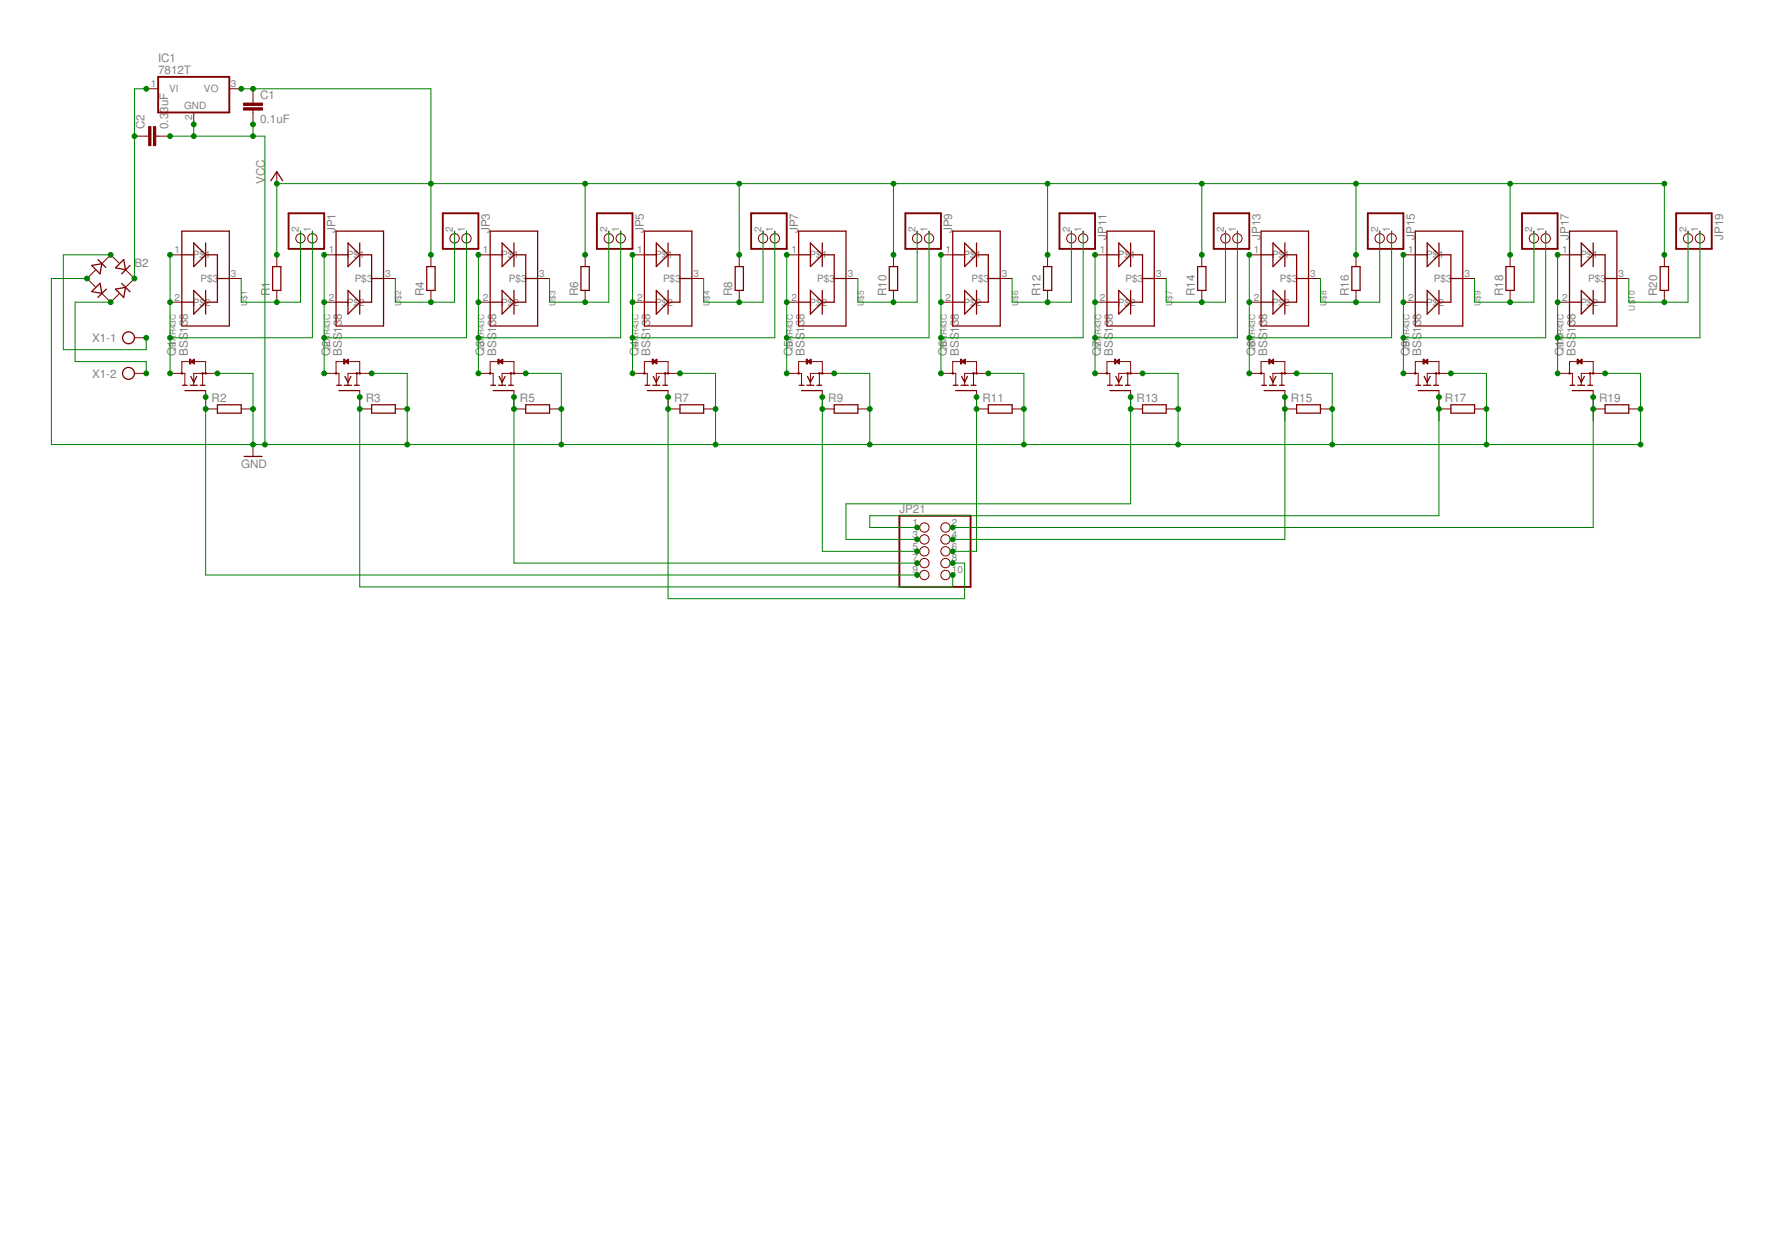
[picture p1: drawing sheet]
<svg xmlns="http://www.w3.org/2000/svg" width="297mm" height="210mm" viewBox="0 0 297 210" stroke-linecap="round" stroke-linejoin="round" font-family="sans-serif">
<defs><g id="words">
<g font-size="1.9" fill="#808080">
<text x="26.4" y="10.4">IC1</text>
<text x="26.4" y="12.4">7812T</text>
<text x="43.5" y="16.5">C1</text>
<text x="24.2" y="21.6" transform="rotate(-90 24.2 21.6)">C2</text>
<text x="28.1" y="21.6" transform="rotate(-90 28.1 21.6)">0.33uF</text>
<text x="43.5" y="20.5">0.1uF</text>
<text x="44.3" y="30.7" transform="rotate(-90 44.3 30.7)">VCC</text>
<text x="56.1" y="39" transform="rotate(-90 56.1 39)">JP1</text>
<text x="81.9" y="39" transform="rotate(-90 81.9 39)">JP3</text>
<text x="107.6" y="39" transform="rotate(-90 107.6 39)">JP5</text>
<text x="133.4" y="39" transform="rotate(-90 133.4 39)">JP7</text>
<text x="159.2" y="39" transform="rotate(-90 159.2 39)">JP9</text>
<text x="184.9" y="40.1" transform="rotate(-90 184.9 40.1)">JP11</text>
<text x="210.7" y="40.1" transform="rotate(-90 210.7 40.1)">JP13</text>
<text x="236.5" y="40.1" transform="rotate(-90 236.5 40.1)">JP15</text>
<text x="262.3" y="40.1" transform="rotate(-90 262.3 40.1)">JP17</text>
<text x="288" y="40.1" transform="rotate(-90 288 40.1)">JP19</text>
<text x="22.5" y="44.6">B2</text>
<text x="45.1" y="49.5" transform="rotate(-90 45.1 49.5)">R1</text>
<text x="70.9" y="49.5" transform="rotate(-90 70.9 49.5)">R4</text>
<text x="96.6" y="49.5" transform="rotate(-90 96.6 49.5)">R6</text>
<text x="122.4" y="49.5" transform="rotate(-90 122.4 49.5)">R8</text>
<text x="148.2" y="49.5" transform="rotate(-90 148.2 49.5)">R10</text>
<text x="173.9" y="49.5" transform="rotate(-90 173.9 49.5)">R12</text>
<text x="199.7" y="49.5" transform="rotate(-90 199.7 49.5)">R14</text>
<text x="225.5" y="49.5" transform="rotate(-90 225.5 49.5)">R16</text>
<text x="251.3" y="49.5" transform="rotate(-90 251.3 49.5)">R18</text>
<text x="277" y="49.5" transform="rotate(-90 277 49.5)">R20</text>
<text x="15.4" y="57.2">X1-1</text>
<text x="29.4" y="59.4" transform="rotate(-90 29.4 59.4)">Q1</text>
<text x="31.4" y="59.4" transform="rotate(-90 31.4 59.4)">BSS138</text>
<text x="55.2" y="59.4" transform="rotate(-90 55.2 59.4)">Q2</text>
<text x="57.2" y="59.4" transform="rotate(-90 57.2 59.4)">BSS138</text>
<text x="81" y="59.4" transform="rotate(-90 81 59.4)">Q3</text>
<text x="82.9" y="59.4" transform="rotate(-90 82.9 59.4)">BSS138</text>
<text x="106.7" y="59.4" transform="rotate(-90 106.7 59.4)">Q4</text>
<text x="108.7" y="59.4" transform="rotate(-90 108.7 59.4)">BSS138</text>
<text x="132.5" y="59.4" transform="rotate(-90 132.5 59.4)">Q5</text>
<text x="134.5" y="59.4" transform="rotate(-90 134.5 59.4)">BSS138</text>
<text x="158.3" y="59.4" transform="rotate(-90 158.3 59.4)">Q6</text>
<text x="160.3" y="59.4" transform="rotate(-90 160.3 59.4)">BSS138</text>
<text x="184" y="59.4" transform="rotate(-90 184 59.4)">Q7</text>
<text x="186" y="59.4" transform="rotate(-90 186 59.4)">BSS138</text>
<text x="209.8" y="59.4" transform="rotate(-90 209.8 59.4)">Q8</text>
<text x="211.8" y="59.4" transform="rotate(-90 211.8 59.4)">BSS138</text>
<text x="235.6" y="59.4" transform="rotate(-90 235.6 59.4)">Q9</text>
<text x="237.6" y="59.4" transform="rotate(-90 237.6 59.4)">BSS138</text>
<text x="261.4" y="59.4" transform="rotate(-90 261.4 59.4)">Q10</text>
<text x="263.3" y="59.4" transform="rotate(-90 263.3 59.4)">BSS138</text>
<text x="15.4" y="63.1">X1-2</text>
<text x="35.4" y="67.2">R2</text>
<text x="61.1" y="67.2">R3</text>
<text x="86.9" y="67.2">R5</text>
<text x="112.7" y="67.2">R7</text>
<text x="138.4" y="67.2">R9</text>
<text x="164.2" y="67.2">R11</text>
<text x="190" y="67.2">R13</text>
<text x="215.8" y="67.2">R15</text>
<text x="241.5" y="67.2">R17</text>
<text x="267.3" y="67.2">R19</text>
<text x="40.3" y="78.3">GND</text>
<text x="150.3" y="85.7">JP21</text>
</g>
<g font-size="1.7" fill="#808080">
<text x="25.2" y="14.6">1</text>
<text x="28.3" y="15.4">VI</text>
<text x="34.1" y="15.4">VO</text>
<text x="38.6" y="14.6">3</text>
<text x="30.8" y="18.2">GND</text>
<text x="32.1" y="20" transform="rotate(-90 32.1 20)">2</text>
<text x="49.9" y="38.8" transform="rotate(-90 49.9 38.8)">2</text>
<text x="51.9" y="38.8" transform="rotate(-90 51.9 38.8)">1</text>
<text x="75.7" y="38.8" transform="rotate(-90 75.7 38.8)">2</text>
<text x="77.7" y="38.8" transform="rotate(-90 77.7 38.8)">1</text>
<text x="101.5" y="38.8" transform="rotate(-90 101.5 38.8)">2</text>
<text x="103.5" y="38.8" transform="rotate(-90 103.5 38.8)">1</text>
<text x="127.3" y="38.8" transform="rotate(-90 127.3 38.8)">2</text>
<text x="129.2" y="38.8" transform="rotate(-90 129.2 38.8)">1</text>
<text x="153" y="38.8" transform="rotate(-90 153 38.8)">2</text>
<text x="155" y="38.8" transform="rotate(-90 155 38.8)">1</text>
<text x="178.8" y="38.8" transform="rotate(-90 178.8 38.8)">2</text>
<text x="180.8" y="38.8" transform="rotate(-90 180.8 38.8)">1</text>
<text x="204.6" y="38.8" transform="rotate(-90 204.6 38.8)">2</text>
<text x="206.6" y="38.8" transform="rotate(-90 206.6 38.8)">1</text>
<text x="230.3" y="38.8" transform="rotate(-90 230.3 38.8)">2</text>
<text x="232.3" y="38.8" transform="rotate(-90 232.3 38.8)">1</text>
<text x="256.1" y="38.8" transform="rotate(-90 256.1 38.8)">2</text>
<text x="258.1" y="38.8" transform="rotate(-90 258.1 38.8)">1</text>
<text x="281.9" y="38.8" transform="rotate(-90 281.9 38.8)">2</text>
<text x="283.9" y="38.8" transform="rotate(-90 283.9 38.8)">1</text>
<text x="29.2" y="42.3">1</text>
<text x="32.2" y="43.2">P$1</text>
<text x="33.5" y="47.1">P$3</text>
<text x="38.6" y="46.3">3</text>
<text x="55" y="42.3">1</text>
<text x="58" y="43.2">P$1</text>
<text x="59.3" y="47.1">P$3</text>
<text x="64.4" y="46.3">3</text>
<text x="80.7" y="42.3">1</text>
<text x="83.8" y="43.2">P$1</text>
<text x="85.1" y="47.1">P$3</text>
<text x="90.2" y="46.3">3</text>
<text x="106.5" y="42.3">1</text>
<text x="109.5" y="43.2">P$1</text>
<text x="110.8" y="47.1">P$3</text>
<text x="115.9" y="46.3">3</text>
<text x="132.3" y="42.3">1</text>
<text x="135.3" y="43.2">P$1</text>
<text x="136.6" y="47.1">P$3</text>
<text x="141.7" y="46.3">3</text>
<text x="158.1" y="42.3">1</text>
<text x="161.1" y="43.2">P$1</text>
<text x="162.4" y="47.1">P$3</text>
<text x="167.5" y="46.3">3</text>
<text x="183.8" y="42.3">1</text>
<text x="186.9" y="43.2">P$1</text>
<text x="188.2" y="47.1">P$3</text>
<text x="193.2" y="46.3">3</text>
<text x="209.6" y="42.3">1</text>
<text x="212.6" y="43.2">P$1</text>
<text x="213.9" y="47.1">P$3</text>
<text x="219" y="46.3">3</text>
<text x="235.4" y="42.3">1</text>
<text x="238.4" y="43.2">P$1</text>
<text x="239.7" y="47.1">P$3</text>
<text x="244.8" y="46.3">3</text>
<text x="261.1" y="42.3">1</text>
<text x="264.2" y="43.2">P$1</text>
<text x="265.5" y="47.1">P$3</text>
<text x="270.6" y="46.3">3</text>
<text x="29.2" y="50.2">2</text>
<text x="32.2" y="51.1">P$2</text>
<text x="55" y="50.2">2</text>
<text x="58" y="51.1">P$2</text>
<text x="80.7" y="50.2">2</text>
<text x="83.8" y="51.1">P$2</text>
<text x="106.5" y="50.2">2</text>
<text x="109.5" y="51.1">P$2</text>
<text x="132.3" y="50.2">2</text>
<text x="135.3" y="51.1">P$2</text>
<text x="158.1" y="50.2">2</text>
<text x="161.1" y="51.1">P$2</text>
<text x="183.8" y="50.2">2</text>
<text x="186.9" y="51.1">P$2</text>
<text x="209.6" y="50.2">2</text>
<text x="212.6" y="51.1">P$2</text>
<text x="235.4" y="50.2">2</text>
<text x="238.4" y="51.1">P$2</text>
<text x="261.1" y="50.2">2</text>
<text x="264.2" y="51.1">P$2</text>
<text x="152.5" y="87.9">1</text>
<text x="152.5" y="89.9">3</text>
<text x="159.1" y="87.9">2</text>
<text x="159.1" y="89.9">4</text>
<text x="152.5" y="91.9">5</text>
<text x="152.5" y="93.8">7</text>
<text x="152.5" y="95.8">9</text>
<text x="159.1" y="91.9">6</text>
<text x="159.1" y="93.8">8</text>
<text x="159.1" y="95.8">10</text>
</g>
<g font-size="1.4" fill="#808080">
<text x="41.3" y="51.1" transform="rotate(-90 41.3 51.1)">U</text>
<text x="41.3" y="50.1" transform="rotate(-90 41.3 50.1)">$1</text>
<text x="67.1" y="51.1" transform="rotate(-90 67.1 51.1)">U</text>
<text x="67.1" y="50.1" transform="rotate(-90 67.1 50.1)">$2</text>
<text x="92.9" y="51.1" transform="rotate(-90 92.9 51.1)">U</text>
<text x="92.9" y="50.1" transform="rotate(-90 92.9 50.1)">$3</text>
<text x="118.6" y="51.1" transform="rotate(-90 118.6 51.1)">U</text>
<text x="118.6" y="50.1" transform="rotate(-90 118.6 50.1)">$4</text>
<text x="144.4" y="51.1" transform="rotate(-90 144.4 51.1)">U</text>
<text x="144.4" y="50.1" transform="rotate(-90 144.4 50.1)">$5</text>
<text x="170.2" y="51.1" transform="rotate(-90 170.2 51.1)">U</text>
<text x="170.2" y="50.1" transform="rotate(-90 170.2 50.1)">$6</text>
<text x="195.9" y="51.1" transform="rotate(-90 195.9 51.1)">U</text>
<text x="195.9" y="50.1" transform="rotate(-90 195.9 50.1)">$7</text>
<text x="221.7" y="51.1" transform="rotate(-90 221.7 51.1)">U</text>
<text x="221.7" y="50.1" transform="rotate(-90 221.7 50.1)">$8</text>
<text x="247.5" y="51.1" transform="rotate(-90 247.5 51.1)">U</text>
<text x="247.5" y="50.1" transform="rotate(-90 247.5 50.1)">$9</text>
<text x="273.3" y="51.9" transform="rotate(-90 273.3 51.9)">U$</text>
<text x="273.3" y="50.1" transform="rotate(-90 273.3 50.1)">10</text>
<text x="29.4" y="57.9" transform="rotate(-90 29.4 57.9)">BA</text>
<text x="29.4" y="56" transform="rotate(-90 29.4 56)">R43C</text>
<text x="55.2" y="57.9" transform="rotate(-90 55.2 57.9)">BA</text>
<text x="55.2" y="56" transform="rotate(-90 55.2 56)">R43C</text>
<text x="81" y="57.9" transform="rotate(-90 81 57.9)">BA</text>
<text x="81" y="56" transform="rotate(-90 81 56)">R43C</text>
<text x="106.7" y="57.9" transform="rotate(-90 106.7 57.9)">BA</text>
<text x="106.7" y="56" transform="rotate(-90 106.7 56)">R43C</text>
<text x="132.5" y="57.9" transform="rotate(-90 132.5 57.9)">BA</text>
<text x="132.5" y="56" transform="rotate(-90 132.5 56)">R43C</text>
<text x="158.3" y="57.9" transform="rotate(-90 158.3 57.9)">BA</text>
<text x="158.3" y="56" transform="rotate(-90 158.3 56)">R43C</text>
<text x="184" y="57.9" transform="rotate(-90 184 57.9)">BA</text>
<text x="184" y="56" transform="rotate(-90 184 56)">R43C</text>
<text x="209.8" y="57.9" transform="rotate(-90 209.8 57.9)">BA</text>
<text x="209.8" y="56" transform="rotate(-90 209.8 56)">R43C</text>
<text x="235.6" y="57.9" transform="rotate(-90 235.6 57.9)">BA</text>
<text x="235.6" y="56" transform="rotate(-90 235.6 56)">R43C</text>
<text x="261.4" y="57.9" transform="rotate(-90 261.4 57.9)">BA</text>
<text x="261.4" y="56" transform="rotate(-90 261.4 56)">R43C</text>
</g>
</g></defs>
<g fill="#800000" stroke="#800000" stroke-width=".17">
<path d="M34.4 66.4v1.9z"/>
<path d="M34.4 65.3v1.1z"/>
<path d="M32.4 63.9v.5z"/>
<path d="M32.4 62.4v1.5z"/>
<path d="M32.4 62.4h1.5z"/>
<path d="M33.9 62.4v2z"/>
<path d="M30.4 60.4v2z"/>
<path d="M30.4 60.4h4z"/>
<path d="M34.4 60.4v2z"/>
<path d="M31.9 60.4l.6 .4z"/>
<path d="M32.5 60v.8z"/>
<path d="M31.9 60.4l.6-.4z"/>
<path d="M32.4 60.8h.1z"/>
<path d="M32.3 60.7h.2z"/>
<path d="M32.2 60.6h.3z"/>
<path d="M32 60.5h.5z"/>
<path d="M31.9 60.4h.6z"/>
<path d="M32 60.3h.5z"/>
<path d="M32.2 60.2h.3z"/>
<path d="M32.3 60.2h.2z"/>
<path d="M33.9 62.4h.5z"/>
<path d="M34.4 62.4h1.9z"/>
<path d="M30.9 62.4v2z"/>
<path d="M30.4 62.4h.5z"/>
<path d="M28.4 62.4h2z"/>
<path d="M42.3 74.3v2z"/>
<path d="M52.2 38.6v.5z"/>
<path d="M50.2 38.6v.5z"/>
<path d="M28.4 42.6h2z"/>
<path d="M28.4 50.5h2z"/>
<path d="M38.3 46.5h2z"/>
<path d="M46.3 28.7v2z"/>
<path d="M22.5 56.5h1.9z"/>
<path d="M22.5 62.4h1.9z"/>
<path d="M40.3 68.3h2z"/>
<path d="M34.4 68.3h1.9z"/>
<path d="M46.3 42.6v2z"/>
<path d="M46.3 48.5v2z"/>
<path d="M21 48l1.5-1.5z"/>
<path d="M17 49l1.5 1.5z"/>
<path d="M14.5 46.5l1.5 1.5z"/>
<path d="M14.5 46.5l1.5-1.4z"/>
<path d="M17 44.1l1.5-1.5z"/>
<path d="M18.5 42.6l1.4 1.4z"/>
<path d="M21 45.1l1.5 1.4z"/>
<path d="M18.5 50.5l1.4-1.4z"/>
<path d="M60.1 66.4v1.9z"/>
<path d="M60.1 65.3v1.1z"/>
<path d="M58.2 63.9v.5z"/>
<path d="M58.2 62.4v1.5z"/>
<path d="M58.2 62.4h1.4z"/>
<path d="M59.6 62.4v2z"/>
<path d="M56.2 60.4v2z"/>
<path d="M56.2 60.4h3.9z"/>
<path d="M60.1 60.4v2z"/>
<path d="M57.7 60.4l.5 .4z"/>
<path d="M58.2 60v.8z"/>
<path d="M57.7 60.4l.5-.4z"/>
<path d="M58 60.7h.2z"/>
<path d="M57.9 60.6h.3z"/>
<path d="M57.8 60.5h.4z"/>
<path d="M57.7 60.4h.5z"/>
<path d="M57.8 60.3h.4z"/>
<path d="M57.9 60.2h.3z"/>
<path d="M58.1 60.2h.1z"/>
<path d="M59.6 62.4h.5z"/>
<path d="M60.1 62.4h2z"/>
<path d="M56.7 62.4v2z"/>
<path d="M56.2 62.4h.5z"/>
<path d="M54.2 62.4h2z"/>
<path d="M78 38.6v.5z"/>
<path d="M76 38.6v.5z"/>
<path d="M54.2 42.6h2z"/>
<path d="M54.2 50.5h2z"/>
<path d="M64.1 46.5h2z"/>
<path d="M66.1 68.3h2z"/>
<path d="M60.1 68.3h2z"/>
<path d="M72 42.6v2z"/>
<path d="M72 48.5v2z"/>
<path d="M85.9 66.4v1.9z"/>
<path d="M85.9 65.3v1.1z"/>
<path d="M83.9 63.9v.5z"/>
<path d="M83.9 62.4v1.5z"/>
<path d="M83.9 62.4h1.5z"/>
<path d="M85.4 62.4v2z"/>
<path d="M81.9 60.4v2z"/>
<path d="M81.9 60.4h4z"/>
<path d="M85.9 60.4v2z"/>
<path d="M83.4 60.4l.6 .4z"/>
<path d="M84 60v.8z"/>
<path d="M83.4 60.4l.6-.4z"/>
<path d="M83.9 60.8h.1z"/>
<path d="M83.8 60.7h.2z"/>
<path d="M83.7 60.6h.3z"/>
<path d="M83.6 60.5h.4z"/>
<path d="M83.4 60.4h.6z"/>
<path d="M83.6 60.3h.4z"/>
<path d="M83.7 60.2h.3z"/>
<path d="M83.8 60.2h.2z"/>
<path d="M85.4 62.4h.5z"/>
<path d="M85.9 62.4h2z"/>
<path d="M82.4 62.4v2z"/>
<path d="M81.9 62.4h.5z"/>
<path d="M80 62.4h1.9z"/>
<path d="M103.8 38.6v.5z"/>
<path d="M101.8 38.6v.5z"/>
<path d="M80 42.6h1.9z"/>
<path d="M80 50.5h1.9z"/>
<path d="M89.9 46.5h2z"/>
<path d="M91.9 68.3h1.9z"/>
<path d="M85.9 68.3h2z"/>
<path d="M97.8 42.6v2z"/>
<path d="M97.8 48.5v2z"/>
<path d="M111.7 66.4v1.9z"/>
<path d="M111.7 65.3v1.1z"/>
<path d="M109.7 63.9v.5z"/>
<path d="M109.7 62.4v1.5z"/>
<path d="M109.7 62.4h1.5z"/>
<path d="M111.2 62.4v2z"/>
<path d="M107.7 60.4v2z"/>
<path d="M107.7 60.4h4z"/>
<path d="M111.7 60.4v2z"/>
<path d="M109.2 60.4l.6 .4z"/>
<path d="M109.8 60v.8z"/>
<path d="M109.2 60.4l.6-.4z"/>
<path d="M109.6 60.7h.2z"/>
<path d="M109.5 60.6h.3z"/>
<path d="M109.3 60.5h.5z"/>
<path d="M109.2 60.4h.6z"/>
<path d="M109.3 60.3h.5z"/>
<path d="M109.5 60.2h.3z"/>
<path d="M109.6 60.2h.2z"/>
<path d="M111.2 62.4h.5z"/>
<path d="M111.7 62.4h2z"/>
<path d="M108.2 62.4v2z"/>
<path d="M107.7 62.4h.5z"/>
<path d="M105.7 62.4h2z"/>
<path d="M129.5 38.6v.5z"/>
<path d="M127.5 38.6v.5z"/>
<path d="M105.7 42.6h2z"/>
<path d="M105.7 50.5h2z"/>
<path d="M115.7 46.5h1.9z"/>
<path d="M117.6 68.3h2z"/>
<path d="M111.7 68.3h2z"/>
<path d="M123.6 42.6v2z"/>
<path d="M123.6 48.5v2z"/>
<path d="M137.5 66.4v1.9z"/>
<path d="M137.5 65.3v1.1z"/>
<path d="M135.5 63.9v.5z"/>
<path d="M135.5 62.4v1.5z"/>
<path d="M135.5 62.4h1.5z"/>
<path d="M137 62.4v2z"/>
<path d="M133.5 60.4v2z"/>
<path d="M133.5 60.4h4z"/>
<path d="M137.5 60.4v2z"/>
<path d="M135 60.4l.6 .4z"/>
<path d="M135.6 60v.8z"/>
<path d="M135 60.4l.6-.4z"/>
<path d="M135.5 60.8h.1z"/>
<path d="M135.4 60.7h.2z"/>
<path d="M135.2 60.6h.4z"/>
<path d="M135.1 60.5h.5z"/>
<path d="M135 60.4h.6z"/>
<path d="M135.1 60.3h.5z"/>
<path d="M135.3 60.2h.3z"/>
<path d="M135.4 60.2h.2z"/>
<path d="M137 62.4h.5z"/>
<path d="M137.5 62.4h1.9z"/>
<path d="M134 62.4v2z"/>
<path d="M133.5 62.4h.5z"/>
<path d="M131.5 62.4h2z"/>
<path d="M155.3 38.6v.5z"/>
<path d="M153.3 38.6v.5z"/>
<path d="M131.5 42.6h2z"/>
<path d="M131.5 50.5h2z"/>
<path d="M141.4 46.5h2z"/>
<path d="M143.4 68.3h2z"/>
<path d="M137.5 68.3h1.9z"/>
<path d="M149.3 42.6v2z"/>
<path d="M149.3 48.5v2z"/>
<path d="M163.2 66.4v1.9z"/>
<path d="M163.2 65.3v1.1z"/>
<path d="M161.2 63.9v.5z"/>
<path d="M161.2 62.4v1.5z"/>
<path d="M161.2 62.4h1.5z"/>
<path d="M162.7 62.4v2z"/>
<path d="M159.3 60.4v2z"/>
<path d="M159.3 60.4h3.9z"/>
<path d="M163.2 60.4v2z"/>
<path d="M160.7 60.4l.7 .4z"/>
<path d="M161.4 60v.8z"/>
<path d="M160.7 60.4l.7-.4z"/>
<path d="M161.3 60.8h.1z"/>
<path d="M161.1 60.7h.3z"/>
<path d="M161 60.6h.4z"/>
<path d="M160.9 60.5h.5z"/>
<path d="M160.8 60.4h.6z"/>
<path d="M160.9 60.3h.5z"/>
<path d="M161 60.2h.4z"/>
<path d="M161.1 60.2h.3z"/>
<path d="M162.7 62.4h.5z"/>
<path d="M163.2 62.4h2z"/>
<path d="M159.8 62.4v2z"/>
<path d="M159.3 62.4h.5z"/>
<path d="M157.3 62.4h2z"/>
<path d="M181.1 38.6v.5z"/>
<path d="M179.1 38.6v.5z"/>
<path d="M157.3 42.6h2z"/>
<path d="M157.3 50.5h2z"/>
<path d="M167.2 46.5h2z"/>
<path d="M169.2 68.3h2z"/>
<path d="M163.2 68.3h2z"/>
<path d="M175.1 42.6v2z"/>
<path d="M175.1 48.5v2z"/>
<path d="M189 66.4v1.9z"/>
<path d="M189 65.3v1.1z"/>
<path d="M187 63.9v.5z"/>
<path d="M187 62.4v1.5z"/>
<path d="M187 62.4h1.5z"/>
<path d="M188.5 62.4v2z"/>
<path d="M185 60.4v2z"/>
<path d="M185 60.4h4z"/>
<path d="M189 60.4v2z"/>
<path d="M186.5 60.4l.6 .4z"/>
<path d="M187.1 60v.8z"/>
<path d="M186.5 60.4l.6-.4z"/>
<path d="M187 60.8h.1z"/>
<path d="M186.9 60.7h.2z"/>
<path d="M186.8 60.6h.3z"/>
<path d="M186.6 60.5h.5z"/>
<path d="M186.5 60.4h.6z"/>
<path d="M186.7 60.3h.4z"/>
<path d="M186.8 60.2h.3z"/>
<path d="M186.9 60.2h.2z"/>
<path d="M188.5 62.4h.5z"/>
<path d="M189 62.4h2z"/>
<path d="M185.5 62.4v2z"/>
<path d="M185 62.4h.5z"/>
<path d="M183 62.4h2z"/>
<path d="M206.8 38.6v.5z"/>
<path d="M204.8 38.6v.5z"/>
<path d="M183 42.6h2z"/>
<path d="M183 50.5h2z"/>
<path d="M193 46.5h1.9z"/>
<path d="M194.9 68.3h2z"/>
<path d="M189 68.3h2z"/>
<path d="M200.9 42.6v2z"/>
<path d="M200.9 48.5v2z"/>
<path d="M214.8 66.4v1.9z"/>
<path d="M214.8 65.3v1.1z"/>
<path d="M212.8 63.9v.5z"/>
<path d="M212.8 62.4v1.5z"/>
<path d="M212.8 62.4h1.5z"/>
<path d="M214.3 62.4v2z"/>
<path d="M210.8 60.4v2z"/>
<path d="M210.8 60.4h4z"/>
<path d="M214.8 60.4v2z"/>
<path d="M212.3 60.4l.6 .4z"/>
<path d="M212.9 60v.8z"/>
<path d="M212.3 60.4l.6-.4z"/>
<path d="M212.8 60.8h.1z"/>
<path d="M212.7 60.7h.2z"/>
<path d="M212.6 60.6h.3z"/>
<path d="M212.4 60.5h.5z"/>
<path d="M212.3 60.4h.6z"/>
<path d="M212.4 60.3h.5z"/>
<path d="M212.6 60.2h.3z"/>
<path d="M212.7 60.2h.2z"/>
<path d="M214.3 62.4h.5z"/>
<path d="M214.8 62.4h1.9z"/>
<path d="M211.3 62.4v2z"/>
<path d="M210.8 62.4h.5z"/>
<path d="M208.8 62.4h2z"/>
<path d="M232.6 38.6v.5z"/>
<path d="M230.6 38.6v.5z"/>
<path d="M208.8 42.6h2z"/>
<path d="M208.8 50.5h2z"/>
<path d="M218.7 46.5h2z"/>
<path d="M220.7 68.3h2z"/>
<path d="M214.8 68.3h1.9z"/>
<path d="M226.7 42.6v2z"/>
<path d="M226.7 48.5v2z"/>
<path d="M240.5 66.4v1.9z"/>
<path d="M240.5 65.3v1.1z"/>
<path d="M238.6 63.9v.5z"/>
<path d="M238.6 62.4v1.5z"/>
<path d="M238.6 62.4h1.4z"/>
<path d="M240 62.4v2z"/>
<path d="M236.6 60.4v2z"/>
<path d="M236.6 60.4h3.9z"/>
<path d="M240.5 60.4v2z"/>
<path d="M238.1 60.4l.6 .4z"/>
<path d="M238.7 60v.8z"/>
<path d="M238.1 60.4l.6-.4z"/>
<path d="M238.4 60.7h.3z"/>
<path d="M238.3 60.6h.4z"/>
<path d="M238.2 60.5h.5z"/>
<path d="M238.1 60.4h.6z"/>
<path d="M238.2 60.3h.5z"/>
<path d="M238.3 60.2h.4z"/>
<path d="M238.5 60.2h.2z"/>
<path d="M240 62.4h.5z"/>
<path d="M240.5 62.4h2z"/>
<path d="M237.1 62.4v2z"/>
<path d="M236.6 62.4h.5z"/>
<path d="M234.6 62.4h2z"/>
<path d="M258.4 38.6v.5z"/>
<path d="M256.4 38.6v.5z"/>
<path d="M234.6 42.6h2z"/>
<path d="M234.6 50.5h2z"/>
<path d="M244.5 46.5h2z"/>
<path d="M246.5 68.3h2z"/>
<path d="M240.5 68.3h2z"/>
<path d="M252.4 42.6v2z"/>
<path d="M252.4 48.5v2z"/>
<path d="M266.3 66.4v1.9z"/>
<path d="M266.3 65.3v1.1z"/>
<path d="M264.3 63.9v.5z"/>
<path d="M264.3 62.4v1.5z"/>
<path d="M264.3 62.4h1.5z"/>
<path d="M265.8 62.4v2z"/>
<path d="M262.4 60.4v2z"/>
<path d="M262.4 60.4h3.9z"/>
<path d="M266.3 60.4v2z"/>
<path d="M263.8 60.4l.6 .4z"/>
<path d="M264.4 60v.8z"/>
<path d="M263.8 60.4l.6-.4z"/>
<path d="M264.3 60.8h.1z"/>
<path d="M264.2 60.7h.2z"/>
<path d="M264.1 60.6h.3z"/>
<path d="M264 60.5h.4z"/>
<path d="M263.8 60.4h.6z"/>
<path d="M264 60.3h.4z"/>
<path d="M264.1 60.2h.3z"/>
<path d="M264.2 60.2h.2z"/>
<path d="M265.8 62.4h.5z"/>
<path d="M266.3 62.4h2z"/>
<path d="M262.8 62.4v2z"/>
<path d="M262.4 62.4h.4z"/>
<path d="M260.4 62.4h2z"/>
<path d="M284.2 38.6v.5z"/>
<path d="M282.2 38.6v.5z"/>
<path d="M260.4 42.6h2z"/>
<path d="M260.4 50.5h2z"/>
<path d="M270.3 46.5h2z"/>
<path d="M272.3 68.3h1.9z"/>
<path d="M266.3 68.3h2z"/>
<path d="M278.2 42.6v2z"/>
<path d="M278.2 48.5v2z"/>
<path d="M153.3 88.2h.5z"/>
<path d="M158.8 88.2h.5z"/>
<path d="M153.3 90.1h.5z"/>
<path d="M158.8 90.1h.5z"/>
<path d="M153.3 92.1h.5z"/>
<path d="M158.8 92.1h.5z"/>
<path d="M153.3 94.1h.5z"/>
<path d="M158.8 94.1h.5z"/>
<path d="M153.3 96.1h.5z"/>
<path d="M158.8 96.1h.5z"/>
<path d="M24.4 14.8h2z"/>
<path d="M32.4 18.8v2z"/>
<path d="M38.3 14.8h2z"/>
<path d="M42.3 14.8v2z"/>
<path d="M42.3 18.8v2z"/>
<path d="M42.3 16.8v.4z"/>
<path d="M42.3 18.4v.4z"/>
<path d="M22.5 22.8h1.9z"/>
<path d="M26.4 22.8h2z"/>
<path d="M24.4 22.8h.4z"/>
<path d="M26 22.8h.4z"/>
</g>
<g fill="#800000" stroke="#800000" stroke-width=".21">
<path d="M31.8 64.4h.6z"/>
<path d="M32.4 64.4h.6z"/>
<path d="M30.5 64.4h.4z"/>
<path d="M30.9 64.4h.4z"/>
<path d="M31.9 62.9l.5 1z"/>
<path d="M32.9 62.9l-.5 1z"/>
<path d="M33.5 64.4h.4z"/>
<path d="M33.9 64.4h.4z"/>
<path d="M30.9 65.3h3.5z"/>
<path d="M40.8 76.3h3z"/>
<path d="M30.4 42.6h2z"/>
<path d="M32.4 40.6v2z"/>
<path d="M32.4 42.6v2z"/>
<path d="M32.4 44.6l2-2z"/>
<path d="M32.4 40.6l2 2z"/>
<path d="M34.4 40.6v2z"/>
<path d="M36.3 46.5h2z"/>
<path d="M36.3 42.6v3.9z"/>
<path d="M34.4 42.6h1.9z"/>
<path d="M30.4 42.6v7.9z"/>
<path d="M30.4 50.5v4z"/>
<path d="M30.4 54.5h7.9z"/>
<path d="M38.3 46.5v8z"/>
<path d="M38.3 38.6v7.9z"/>
<path d="M30.4 38.6h7.9z"/>
<path d="M30.4 38.6v4z"/>
<path d="M34.4 42.6v2z"/>
<path d="M34.4 48.5v2z"/>
<path d="M34.4 50.5v2z"/>
<path d="M32.4 50.5v2z"/>
<path d="M34.4 50.5l-2 2z"/>
<path d="M32.4 48.5l2 2z"/>
<path d="M32.4 48.5v2z"/>
<path d="M30.4 50.5h2z"/>
<path d="M36.3 46.5v4z"/>
<path d="M34.4 50.5h1.9z"/>
<path d="M46.3 28.7l.9 1.5z"/>
<path d="M46.3 28.7l-1 1.5z"/>
<path d="M36.3 69h4z"/>
<path d="M36.3 67.6h4z"/>
<path d="M40.3 67.6v1.4z"/>
<path d="M36.3 67.6v1.4z"/>
<path d="M46.9 44.6v3.9z"/>
<path d="M45.6 44.6v3.9z"/>
<path d="M45.6 44.6h1.3z"/>
<path d="M45.6 48.5h1.3z"/>
<path d="M15.3 48.7l1.7 .3z"/>
<path d="M16.7 47.3l.3 1.7z"/>
<path d="M16.4 49.7l1.4-1.4z"/>
<path d="M15.3 44.4l1.7-.3z"/>
<path d="M17 44.1l-.3 1.7z"/>
<path d="M16.4 43.4l1.3 1.3z"/>
<path d="M20.7 43.4l.3 1.7z"/>
<path d="M19.3 44.8l1.7 .3z"/>
<path d="M20.3 45.8l1.4-1.4z"/>
<path d="M21 48l-.3 1.7z"/>
<path d="M19.3 48.3l1.7-.3z"/>
<path d="M20.3 47.4l1.4 1.4z"/>
<path d="M15.3 48.7l1.4-1.4z"/>
<path d="M15.3 44.4l1.4 1.4z"/>
<path d="M20.7 43.4l-1.4 1.4z"/>
<path d="M19.3 48.3l1.4 1.4z"/>
<path d="M57.6 64.4h.6z"/>
<path d="M58.2 64.4h.6z"/>
<path d="M56.3 64.4h.4z"/>
<path d="M56.7 64.4h.4z"/>
<path d="M57.7 62.9l.5 1z"/>
<path d="M58.7 62.9l-.5 1z"/>
<path d="M59.2 64.4h.4z"/>
<path d="M59.6 64.4h.4z"/>
<path d="M56.7 65.3h3.4z"/>
<path d="M56.2 42.6h2z"/>
<path d="M58.2 40.6v2z"/>
<path d="M58.2 42.6v2z"/>
<path d="M58.2 44.6l1.9-2z"/>
<path d="M58.2 40.6l1.9 2z"/>
<path d="M60.1 40.6v2z"/>
<path d="M62.1 46.5h2z"/>
<path d="M62.1 42.6v3.9z"/>
<path d="M60.1 42.6h2z"/>
<path d="M56.2 42.6v7.9z"/>
<path d="M56.2 50.5v4z"/>
<path d="M56.2 54.5h7.9z"/>
<path d="M64.1 46.5v8z"/>
<path d="M64.1 38.6v7.9z"/>
<path d="M56.2 38.6h7.9z"/>
<path d="M56.2 38.6v4z"/>
<path d="M60.1 42.6v2z"/>
<path d="M60.1 48.5v2z"/>
<path d="M60.1 50.5v2z"/>
<path d="M58.2 50.5v2z"/>
<path d="M60.1 50.5l-1.9 2z"/>
<path d="M58.2 48.5l1.9 2z"/>
<path d="M58.2 48.5v2z"/>
<path d="M56.2 50.5h2z"/>
<path d="M62.1 46.5v4z"/>
<path d="M60.1 50.5h2z"/>
<path d="M62.1 69h4z"/>
<path d="M62.1 67.6h4z"/>
<path d="M66.1 67.6v1.4z"/>
<path d="M62.1 67.6v1.4z"/>
<path d="M72.7 44.6v3.9z"/>
<path d="M71.3 44.6v3.9z"/>
<path d="M71.3 44.6h1.4z"/>
<path d="M71.3 48.5h1.4z"/>
<path d="M83.3 64.4h.6z"/>
<path d="M83.9 64.4h.6z"/>
<path d="M82 64.4h.4z"/>
<path d="M82.4 64.4h.4z"/>
<path d="M83.4 62.9l.5 1z"/>
<path d="M84.4 62.9l-.5 1z"/>
<path d="M85 64.4h.4z"/>
<path d="M85.4 64.4h.4z"/>
<path d="M82.4 65.3h3.5z"/>
<path d="M81.9 42.6h2z"/>
<path d="M83.9 40.6v2z"/>
<path d="M83.9 42.6v2z"/>
<path d="M83.9 44.6l2-2z"/>
<path d="M83.9 40.6l2 2z"/>
<path d="M85.9 40.6v2z"/>
<path d="M87.9 46.5h2z"/>
<path d="M87.9 42.6v3.9z"/>
<path d="M85.9 42.6h2z"/>
<path d="M81.9 42.6v7.9z"/>
<path d="M81.9 50.5v4z"/>
<path d="M81.9 54.5h8z"/>
<path d="M89.9 46.5v8z"/>
<path d="M89.9 38.6v7.9z"/>
<path d="M81.9 38.6h8z"/>
<path d="M81.9 38.6v4z"/>
<path d="M85.9 42.6v2z"/>
<path d="M85.9 48.5v2z"/>
<path d="M85.9 50.5v2z"/>
<path d="M83.9 50.5v2z"/>
<path d="M85.9 50.5l-2 2z"/>
<path d="M83.9 48.5l2 2z"/>
<path d="M83.9 48.5v2z"/>
<path d="M81.9 50.5h2z"/>
<path d="M87.9 46.5v4z"/>
<path d="M85.9 50.5h2z"/>
<path d="M87.9 69h4z"/>
<path d="M87.9 67.6h4z"/>
<path d="M91.9 67.6v1.4z"/>
<path d="M87.9 67.6v1.4z"/>
<path d="M98.5 44.6v3.9z"/>
<path d="M97.1 44.6v3.9z"/>
<path d="M97.1 44.6h1.4z"/>
<path d="M97.1 48.5h1.4z"/>
<path d="M109.1 64.4h.6z"/>
<path d="M109.7 64.4h.6z"/>
<path d="M107.8 64.4h.4z"/>
<path d="M108.2 64.4h.4z"/>
<path d="M109.2 62.9l.5 1z"/>
<path d="M110.2 62.9l-.5 1z"/>
<path d="M110.8 64.4h.4z"/>
<path d="M111.2 64.4h.4z"/>
<path d="M108.2 65.3h3.5z"/>
<path d="M107.7 42.6h2z"/>
<path d="M109.7 40.6v2z"/>
<path d="M109.7 42.6v2z"/>
<path d="M109.7 44.6l2-2z"/>
<path d="M109.7 40.6l2 2z"/>
<path d="M111.7 40.6v2z"/>
<path d="M113.7 46.5h2z"/>
<path d="M113.7 42.6v3.9z"/>
<path d="M111.7 42.6h2z"/>
<path d="M107.7 42.6v7.9z"/>
<path d="M107.7 50.5v4z"/>
<path d="M107.7 54.5h8z"/>
<path d="M115.7 46.5v8z"/>
<path d="M115.7 38.6v7.9z"/>
<path d="M107.7 38.6h8z"/>
<path d="M107.7 38.6v4z"/>
<path d="M111.7 42.6v2z"/>
<path d="M111.7 48.5v2z"/>
<path d="M111.7 50.5v2z"/>
<path d="M109.7 50.5v2z"/>
<path d="M111.7 50.5l-2 2z"/>
<path d="M109.7 48.5l2 2z"/>
<path d="M109.7 48.5v2z"/>
<path d="M107.7 50.5h2z"/>
<path d="M113.7 46.5v4z"/>
<path d="M111.7 50.5h2z"/>
<path d="M113.7 69h3.9z"/>
<path d="M113.7 67.6h3.9z"/>
<path d="M117.6 67.6v1.4z"/>
<path d="M113.7 67.6v1.4z"/>
<path d="M124.3 44.6v3.9z"/>
<path d="M122.9 44.6v3.9z"/>
<path d="M122.9 44.6h1.4z"/>
<path d="M122.9 48.5h1.4z"/>
<path d="M134.9 64.4h.6z"/>
<path d="M135.5 64.4h.6z"/>
<path d="M133.6 64.4h.4z"/>
<path d="M134 64.4h.4z"/>
<path d="M135 62.9l.5 1z"/>
<path d="M136 62.9l-.5 1z"/>
<path d="M136.6 64.4h.4z"/>
<path d="M137 64.4h.3z"/>
<path d="M134 65.3h3.5z"/>
<path d="M133.5 42.6h2z"/>
<path d="M135.5 40.6v2z"/>
<path d="M135.5 42.6v2z"/>
<path d="M135.5 44.6l2-2z"/>
<path d="M135.5 40.6l2 2z"/>
<path d="M137.5 40.6v2z"/>
<path d="M139.4 46.5h2z"/>
<path d="M139.4 42.6v3.9z"/>
<path d="M137.5 42.6h1.9z"/>
<path d="M133.5 42.6v7.9z"/>
<path d="M133.5 50.5v4z"/>
<path d="M133.5 54.5h7.9z"/>
<path d="M141.4 46.5v8z"/>
<path d="M141.4 38.6v7.9z"/>
<path d="M133.5 38.6h7.9z"/>
<path d="M133.5 38.6v4z"/>
<path d="M137.5 42.6v2z"/>
<path d="M137.5 48.5v2z"/>
<path d="M137.5 50.5v2z"/>
<path d="M135.5 50.5v2z"/>
<path d="M135.5 52.5l2-2z"/>
<path d="M135.5 48.5l2 2z"/>
<path d="M135.5 48.5v2z"/>
<path d="M133.5 50.5h2z"/>
<path d="M139.4 46.5v4z"/>
<path d="M137.5 50.5h1.9z"/>
<path d="M139.4 69h4z"/>
<path d="M139.4 67.6h4z"/>
<path d="M143.4 67.6v1.4z"/>
<path d="M139.4 67.6v1.4z"/>
<path d="M150 44.6v3.9z"/>
<path d="M148.7 44.6v3.9z"/>
<path d="M148.7 44.6h1.3z"/>
<path d="M148.7 48.5h1.3z"/>
<path d="M160.7 64.4h.5z"/>
<path d="M161.2 64.4h.6z"/>
<path d="M159.4 64.4h.4z"/>
<path d="M159.8 64.4h.3z"/>
<path d="M160.7 62.9l.5 1z"/>
<path d="M161.7 62.9l-.5 1z"/>
<path d="M162.3 64.4h.4z"/>
<path d="M162.7 64.4h.4z"/>
<path d="M159.8 65.3h3.4z"/>
<path d="M159.3 42.6h1.9z"/>
<path d="M161.2 40.6v2z"/>
<path d="M161.2 42.6v2z"/>
<path d="M161.2 44.6l2-2z"/>
<path d="M161.2 40.6l2 2z"/>
<path d="M163.2 40.6v2z"/>
<path d="M165.2 46.5h2z"/>
<path d="M165.2 42.6v3.9z"/>
<path d="M163.2 42.6h2z"/>
<path d="M159.3 42.6v7.9z"/>
<path d="M159.3 50.5v4z"/>
<path d="M159.3 54.5h7.9z"/>
<path d="M167.2 46.5v8z"/>
<path d="M167.2 38.6v7.9z"/>
<path d="M159.3 38.6h7.9z"/>
<path d="M159.3 38.6v4z"/>
<path d="M163.2 42.6v2z"/>
<path d="M163.2 48.5v2z"/>
<path d="M163.2 50.5v2z"/>
<path d="M161.2 50.5v2z"/>
<path d="M161.2 52.5l2-2z"/>
<path d="M161.2 48.5l2 2z"/>
<path d="M161.2 48.5v2z"/>
<path d="M159.3 50.5h1.9z"/>
<path d="M165.2 46.5v4z"/>
<path d="M163.2 50.5h2z"/>
<path d="M165.2 69h4z"/>
<path d="M165.2 67.6h4z"/>
<path d="M169.2 67.6v1.4z"/>
<path d="M165.2 67.6v1.4z"/>
<path d="M175.8 44.6v3.9z"/>
<path d="M174.4 44.6v3.9z"/>
<path d="M174.4 44.6h1.4z"/>
<path d="M174.4 48.5h1.4z"/>
<path d="M186.4 64.4h.6z"/>
<path d="M187 64.4h.6z"/>
<path d="M185.1 64.4h.4z"/>
<path d="M185.5 64.4h.4z"/>
<path d="M186.5 62.9l.5 1z"/>
<path d="M187.5 62.9l-.5 1z"/>
<path d="M188.1 64.4h.4z"/>
<path d="M188.5 64.4h.4z"/>
<path d="M185.5 65.3h3.5z"/>
<path d="M185 42.6h2z"/>
<path d="M187 40.6v2z"/>
<path d="M187 42.6v2z"/>
<path d="M187 44.6l2-2z"/>
<path d="M187 40.6l2 2z"/>
<path d="M189 40.6v2z"/>
<path d="M191 46.5h2z"/>
<path d="M191 42.6v3.9z"/>
<path d="M189 42.6h2z"/>
<path d="M185 42.6v7.9z"/>
<path d="M185 50.5v4z"/>
<path d="M185 54.5h8z"/>
<path d="M193 46.5v8z"/>
<path d="M193 38.6v7.9z"/>
<path d="M185 38.6h8z"/>
<path d="M185 38.6v4z"/>
<path d="M189 42.6v2z"/>
<path d="M189 48.5v2z"/>
<path d="M189 50.5v2z"/>
<path d="M187 50.5v2z"/>
<path d="M187 52.5l2-2z"/>
<path d="M187 48.5l2 2z"/>
<path d="M187 48.5v2z"/>
<path d="M185 50.5h2z"/>
<path d="M191 46.5v4z"/>
<path d="M189 50.5h2z"/>
<path d="M191 69h3.9z"/>
<path d="M191 67.6h3.9z"/>
<path d="M194.9 67.6v1.4z"/>
<path d="M191 67.6v1.4z"/>
<path d="M201.6 44.6v3.9z"/>
<path d="M200.2 44.6v3.9z"/>
<path d="M200.2 44.6h1.4z"/>
<path d="M200.2 48.5h1.4z"/>
<path d="M212.2 64.4h.6z"/>
<path d="M212.8 64.4h.6z"/>
<path d="M210.9 64.4h.4z"/>
<path d="M211.3 64.4h.4z"/>
<path d="M212.3 62.9l.5 1z"/>
<path d="M213.3 62.9l-.5 1z"/>
<path d="M213.9 64.4h.4z"/>
<path d="M214.3 64.4h.4z"/>
<path d="M211.3 65.3h3.5z"/>
<path d="M210.8 42.6h2z"/>
<path d="M212.8 40.6v2z"/>
<path d="M212.8 42.6v2z"/>
<path d="M212.8 44.6l2-2z"/>
<path d="M212.8 40.6l2 2z"/>
<path d="M214.8 40.6v2z"/>
<path d="M216.7 46.5h2z"/>
<path d="M216.7 42.6v3.9z"/>
<path d="M214.8 42.6h1.9z"/>
<path d="M210.8 42.6v7.9z"/>
<path d="M210.8 50.5v4z"/>
<path d="M210.8 54.5h7.9z"/>
<path d="M218.7 46.5v8z"/>
<path d="M218.7 38.6v7.9z"/>
<path d="M210.8 38.6h7.9z"/>
<path d="M210.8 38.6v4z"/>
<path d="M214.8 42.6v2z"/>
<path d="M214.8 48.5v2z"/>
<path d="M214.8 50.5v2z"/>
<path d="M212.8 50.5v2z"/>
<path d="M212.8 52.5l2-2z"/>
<path d="M212.8 48.5l2 2z"/>
<path d="M212.8 48.5v2z"/>
<path d="M210.8 50.5h2z"/>
<path d="M216.7 46.5v4z"/>
<path d="M214.8 50.5h1.9z"/>
<path d="M216.7 69h4z"/>
<path d="M216.7 67.6h4z"/>
<path d="M220.7 67.6v1.4z"/>
<path d="M216.7 67.6v1.4z"/>
<path d="M227.3 44.6v3.9z"/>
<path d="M226 44.6v3.9z"/>
<path d="M226 44.6h1.3z"/>
<path d="M226 48.5h1.3z"/>
<path d="M238 64.4h.6z"/>
<path d="M238.6 64.4h.6z"/>
<path d="M236.7 64.4h.4z"/>
<path d="M237.1 64.4h.4z"/>
<path d="M238.1 62.9l.5 1z"/>
<path d="M239.1 62.9l-.5 1z"/>
<path d="M239.6 64.4h.4z"/>
<path d="M240 64.4h.4z"/>
<path d="M237.1 65.3h3.4z"/>
<path d="M236.6 42.6h2z"/>
<path d="M238.6 40.6v2z"/>
<path d="M238.6 42.6v2z"/>
<path d="M238.6 44.6l1.9-2z"/>
<path d="M238.6 40.6l1.9 2z"/>
<path d="M240.5 40.6v2z"/>
<path d="M242.5 46.5h2z"/>
<path d="M242.5 42.6v3.9z"/>
<path d="M240.5 42.6h2z"/>
<path d="M236.6 42.6v7.9z"/>
<path d="M236.6 50.5v4z"/>
<path d="M236.6 54.5h7.9z"/>
<path d="M244.5 46.5v8z"/>
<path d="M244.5 38.6v7.9z"/>
<path d="M236.6 38.6h7.9z"/>
<path d="M236.6 38.6v4z"/>
<path d="M240.5 42.6v2z"/>
<path d="M240.5 48.5v2z"/>
<path d="M240.5 50.5v2z"/>
<path d="M238.6 50.5v2z"/>
<path d="M240.5 50.5l-1.9 2z"/>
<path d="M238.6 48.5l1.9 2z"/>
<path d="M238.6 48.5v2z"/>
<path d="M236.6 50.5h2z"/>
<path d="M242.5 46.5v4z"/>
<path d="M240.5 50.5h2z"/>
<path d="M242.5 69h4z"/>
<path d="M242.5 67.6h4z"/>
<path d="M246.5 67.6v1.4z"/>
<path d="M242.5 67.6v1.4z"/>
<path d="M253.1 44.6v3.9z"/>
<path d="M251.7 44.6v3.9z"/>
<path d="M251.7 44.6h1.4z"/>
<path d="M251.7 48.5h1.4z"/>
<path d="M263.7 64.4h.6z"/>
<path d="M264.3 64.4h.6z"/>
<path d="M262.4 64.4h.4z"/>
<path d="M262.8 64.4h.4z"/>
<path d="M263.8 62.9l.5 1z"/>
<path d="M264.8 62.9l-.5 1z"/>
<path d="M265.4 64.4h.4z"/>
<path d="M265.8 64.4h.4z"/>
<path d="M262.8 65.3h3.5z"/>
<path d="M262.4 42.6h1.9z"/>
<path d="M264.3 40.6v2z"/>
<path d="M264.3 42.6v2z"/>
<path d="M264.3 44.6l2-2z"/>
<path d="M264.3 40.6l2 2z"/>
<path d="M266.3 40.6v2z"/>
<path d="M268.3 46.5h2z"/>
<path d="M268.3 42.6v3.9z"/>
<path d="M266.3 42.6h2z"/>
<path d="M262.4 42.6v7.9z"/>
<path d="M262.4 50.5v4z"/>
<path d="M262.4 54.5h7.9z"/>
<path d="M270.3 46.5v8z"/>
<path d="M270.3 38.6v7.9z"/>
<path d="M262.4 38.6h7.9z"/>
<path d="M262.4 38.6v4z"/>
<path d="M266.3 42.6v2z"/>
<path d="M266.3 48.5v2z"/>
<path d="M266.3 50.5v2z"/>
<path d="M264.3 50.5v2z"/>
<path d="M266.3 50.5l-2 2z"/>
<path d="M264.3 48.5l2 2z"/>
<path d="M264.3 48.5v2z"/>
<path d="M262.4 50.5h1.9z"/>
<path d="M268.3 46.5v4z"/>
<path d="M266.3 50.5h2z"/>
<path d="M268.3 69h4z"/>
<path d="M268.3 67.6h4z"/>
<path d="M272.3 67.6v1.4z"/>
<path d="M268.3 67.6v1.4z"/>
<path d="M278.9 44.6v3.9z"/>
<path d="M277.5 44.6v3.9z"/>
<path d="M277.5 44.6h1.4z"/>
<path d="M277.5 48.5h1.4z"/>
</g>
<g fill="#800000" stroke="#800000" stroke-width=".17">
<path d="M31.7 60h.2v.8h-.2z"/>
<path d="M57.4 60h.3v.8h-.3z"/>
<path d="M83.2 60h.2v.8h-.2z"/>
<path d="M109 60h.2v.8h-.2z"/>
<path d="M134.8 60h.2v.8h-.2z"/>
<path d="M160.5 60h.3v.8h-.3z"/>
<path d="M186.3 60h.2v.8h-.2z"/>
<path d="M212.1 60h.2v.8h-.2z"/>
<path d="M237.9 60h.2v.8h-.2z"/>
<path d="M263.6 60h.2v.8h-.2z"/>
<path d="M40.7 18h3.2v.4h-3.2z"/>
<path d="M40.7 17.2h3.2v.4h-3.2z"/>
<path d="M25.7 21.2h.3v3.1h-.3z"/>
<path d="M24.8 21.2h.4v3.1h-.4z"/>
</g>
<g fill="none" stroke="#800000" stroke-width=".21">
<circle cx="21.5" cy="56.5" r=".99"/>
<circle cx="21.5" cy="62.4" r=".99"/>
<circle cx="30.4" cy="62.4" r=".11"/>
<circle cx="33.9" cy="62.4" r=".11"/>
<circle cx="34.4" cy="62.4" r=".11"/>
<circle cx="56.2" cy="62.4" r=".11"/>
<circle cx="59.6" cy="62.4" r=".11"/>
<circle cx="60.1" cy="62.4" r=".11"/>
<circle cx="81.9" cy="62.4" r=".11"/>
<circle cx="85.4" cy="62.4" r=".11"/>
<circle cx="85.9" cy="62.4" r=".11"/>
<circle cx="107.7" cy="62.4" r=".11"/>
<circle cx="111.2" cy="62.4" r=".11"/>
<circle cx="111.7" cy="62.4" r=".11"/>
<circle cx="133.5" cy="62.4" r=".11"/>
<circle cx="137" cy="62.4" r=".11"/>
<circle cx="137.5" cy="62.4" r=".11"/>
<circle cx="159.3" cy="62.4" r=".11"/>
<circle cx="162.7" cy="62.4" r=".11"/>
<circle cx="163.2" cy="62.4" r=".11"/>
<circle cx="185" cy="62.4" r=".11"/>
<circle cx="188.5" cy="62.4" r=".11"/>
<circle cx="189" cy="62.4" r=".11"/>
<circle cx="210.8" cy="62.4" r=".11"/>
<circle cx="214.3" cy="62.4" r=".11"/>
<circle cx="214.8" cy="62.4" r=".11"/>
<circle cx="236.6" cy="62.4" r=".11"/>
<circle cx="240" cy="62.4" r=".11"/>
<circle cx="240.5" cy="62.4" r=".11"/>
<circle cx="262.4" cy="62.4" r=".11"/>
<circle cx="265.8" cy="62.4" r=".11"/>
<circle cx="266.3" cy="62.4" r=".11"/>
</g>
<g fill="none" stroke="#800000" stroke-width=".17">
<circle cx="50.2" cy="39.8" r=".78"/>
<circle cx="52.2" cy="39.8" r=".78"/>
<circle cx="76" cy="39.8" r=".78"/>
<circle cx="78" cy="39.8" r=".78"/>
<circle cx="101.8" cy="39.8" r=".78"/>
<circle cx="103.8" cy="39.8" r=".78"/>
<circle cx="127.5" cy="39.8" r=".78"/>
<circle cx="129.5" cy="39.8" r=".78"/>
<circle cx="153.3" cy="39.8" r=".78"/>
<circle cx="155.3" cy="39.8" r=".78"/>
<circle cx="179.1" cy="39.8" r=".78"/>
<circle cx="181.1" cy="39.8" r=".78"/>
<circle cx="204.8" cy="39.8" r=".78"/>
<circle cx="206.8" cy="39.8" r=".78"/>
<circle cx="230.6" cy="39.8" r=".78"/>
<circle cx="232.6" cy="39.8" r=".78"/>
<circle cx="256.4" cy="39.8" r=".78"/>
<circle cx="258.4" cy="39.8" r=".78"/>
<circle cx="282.2" cy="39.8" r=".78"/>
<circle cx="284.2" cy="39.8" r=".78"/>
<circle cx="154.5" cy="96.1" r=".78"/>
<circle cx="154.5" cy="88.2" r=".78"/>
<circle cx="154.5" cy="90.1" r=".78"/>
<circle cx="154.5" cy="92.1" r=".78"/>
<circle cx="154.5" cy="94.1" r=".78"/>
<circle cx="158" cy="90.1" r=".78"/>
<circle cx="158" cy="92.1" r=".78"/>
<circle cx="158" cy="94.1" r=".78"/>
<circle cx="158" cy="96.1" r=".78"/>
<circle cx="158" cy="88.2" r=".78"/>
</g>
<g fill="#800000" stroke="#800000" stroke-width=".32">
<path d="M48.2 35.6v6z"/>
<path d="M48.2 41.6h6z"/>
<path d="M54.2 35.6v6z"/>
<path d="M48.2 35.6h6z"/>
<path d="M74 35.6v6z"/>
<path d="M74 41.6h6z"/>
<path d="M80 35.6v6z"/>
<path d="M74 35.6h6z"/>
<path d="M99.8 35.6v6z"/>
<path d="M99.8 41.6h5.9z"/>
<path d="M105.7 35.6v6z"/>
<path d="M99.8 35.6h5.9z"/>
<path d="M125.6 35.6v6z"/>
<path d="M125.6 41.6h5.9z"/>
<path d="M131.5 35.6v6z"/>
<path d="M125.6 35.6h5.9z"/>
<path d="M151.3 35.6v6z"/>
<path d="M151.3 41.6h6z"/>
<path d="M157.3 35.6v6z"/>
<path d="M151.3 35.6h6z"/>
<path d="M177.1 35.6v6z"/>
<path d="M177.1 41.6h5.9z"/>
<path d="M183 35.6v6z"/>
<path d="M177.1 35.6h5.9z"/>
<path d="M202.9 35.6v6z"/>
<path d="M202.9 41.6h5.9z"/>
<path d="M208.8 35.6v6z"/>
<path d="M202.9 35.6h5.9z"/>
<path d="M228.6 35.6v6z"/>
<path d="M228.6 41.6h6z"/>
<path d="M234.6 35.6v6z"/>
<path d="M228.6 35.6h6z"/>
<path d="M254.4 35.6v6z"/>
<path d="M254.4 41.6h6z"/>
<path d="M260.4 35.6v6z"/>
<path d="M254.4 35.6h6z"/>
<path d="M280.2 35.6v6z"/>
<path d="M280.2 41.6h5.9z"/>
<path d="M286.1 35.6v6z"/>
<path d="M280.2 35.6h5.9z"/>
<path d="M150.3 98.1h11.9z"/>
<path d="M162.2 86.2v11.9z"/>
<path d="M150.3 86.2h11.9z"/>
<path d="M150.3 86.2v11.9z"/>
<path d="M26.4 18.8h11.9z"/>
<path d="M38.3 12.8v6z"/>
<path d="M26.4 12.8h11.9z"/>
<path d="M26.4 12.8v6z"/>
</g>
<g fill="#008000" stroke="#008000" stroke-width=".17">
<path d="M36.3 62.4h6z"/>
<path d="M42.3 62.4v5.9z"/>
<path d="M42.3 68.3v6z"/>
<path d="M8.6 46.5h5.9z"/>
<path d="M8.6 46.5v27.8z"/>
<path d="M8.6 74.3h33.7z"/>
<path d="M113.7 62.4h5.9z"/>
<path d="M119.6 62.4v5.9z"/>
<path d="M119.6 68.3v6z"/>
<path d="M87.9 62.4h5.9z"/>
<path d="M93.8 62.4v5.9z"/>
<path d="M93.8 68.3v6z"/>
<path d="M62.1 62.4h6z"/>
<path d="M68.1 62.4v5.9z"/>
<path d="M68.1 68.3v6z"/>
<path d="M42.3 74.3h2z"/>
<path d="M44.3 74.3h23.8z"/>
<path d="M68.1 74.3h25.7z"/>
<path d="M93.8 74.3h25.8z"/>
<path d="M139.4 62.4h6z"/>
<path d="M145.4 62.4v5.9z"/>
<path d="M145.4 68.3v6z"/>
<path d="M119.6 74.3h25.8z"/>
<path d="M165.2 62.4h6z"/>
<path d="M171.2 62.4v5.9z"/>
<path d="M171.2 68.3v6z"/>
<path d="M145.4 74.3h25.8z"/>
<path d="M191 62.4h5.9z"/>
<path d="M196.9 62.4v5.9z"/>
<path d="M196.9 68.3v6z"/>
<path d="M171.2 74.3h25.7z"/>
<path d="M216.7 62.4h6z"/>
<path d="M222.7 62.4v5.9z"/>
<path d="M222.7 68.3v6z"/>
<path d="M196.9 74.3h25.8z"/>
<path d="M242.5 62.4h6z"/>
<path d="M248.5 62.4v5.9z"/>
<path d="M248.5 68.3v6z"/>
<path d="M222.7 74.3h25.8z"/>
<path d="M268.3 62.4h5.9z"/>
<path d="M274.2 62.4v5.9z"/>
<path d="M274.2 68.3v6z"/>
<path d="M248.5 74.3h25.7z"/>
<path d="M44.3 22.8v51.5z"/>
<path d="M42.3 22.8h2z"/>
<path d="M32.4 22.8h9.9z"/>
<path d="M32.4 20.8v2z"/>
<path d="M28.4 22.8h4z"/>
<path d="M42.3 20.8v2z"/>
<path d="M200.9 30.7v11.9z"/>
<path d="M226.7 30.7v11.9z"/>
<path d="M278.2 30.7v11.9z"/>
<path d="M252.4 30.7v11.9z"/>
<path d="M252.4 30.7h25.8z"/>
<path d="M226.7 30.7h25.7z"/>
<path d="M200.9 30.7h25.8z"/>
<path d="M149.3 30.7v11.9z"/>
<path d="M123.6 30.7v11.9z"/>
<path d="M97.8 30.7v11.9z"/>
<path d="M72 30.7v11.9z"/>
<path d="M46.3 30.7v11.9z"/>
<path d="M46.3 30.7h25.7z"/>
<path d="M40.3 14.8h2z"/>
<path d="M42.3 14.8h29.7z"/>
<path d="M72 14.8v15.9z"/>
<path d="M72 30.7h25.8z"/>
<path d="M97.8 30.7h25.8z"/>
<path d="M123.6 30.7h25.7z"/>
<path d="M149.3 30.7h25.8z"/>
<path d="M175.1 30.7h25.8z"/>
<path d="M175.1 30.7v11.9z"/>
<path d="M34.4 66.4v1.9z"/>
<path d="M34.4 68.3v27.8z"/>
<path d="M34.4 96.1h118.9z"/>
<path d="M50.2 38.6v11.9z"/>
<path d="M40.3 46.5v4z"/>
<path d="M40.3 50.5h6z"/>
<path d="M46.3 50.5h3.9z"/>
<path d="M52.2 38.6v17.9z"/>
<path d="M28.4 42.6v7.9z"/>
<path d="M28.4 50.5v6z"/>
<path d="M28.4 56.5v5.9z"/>
<path d="M28.4 56.5h23.8z"/>
<path d="M10.6 42.6h7.9z"/>
<path d="M10.6 42.6v15.8z"/>
<path d="M10.6 58.4h13.8z"/>
<path d="M24.4 56.5v1.9z"/>
<path d="M24.4 60.4v2z"/>
<path d="M12.6 50.5h5.9z"/>
<path d="M12.6 50.5v9.9z"/>
<path d="M12.6 60.4h11.8z"/>
<path d="M60.1 66.4v1.9z"/>
<path d="M60.1 68.3v29.8z"/>
<path d="M60.1 98.1h99.2z"/>
<path d="M159.3 96.1v2z"/>
<path d="M76 38.6v11.9z"/>
<path d="M66.1 46.5v4z"/>
<path d="M66.1 50.5h5.9z"/>
<path d="M72 50.5h4z"/>
<path d="M78 38.6v17.9z"/>
<path d="M54.2 42.6v7.9z"/>
<path d="M54.2 50.5v6z"/>
<path d="M54.2 56.5v5.9z"/>
<path d="M54.2 56.5h23.8z"/>
<path d="M85.9 66.4v1.9z"/>
<path d="M85.9 68.3v25.8z"/>
<path d="M85.9 94.1h67.4z"/>
<path d="M101.8 38.6v11.9z"/>
<path d="M91.9 46.5v4z"/>
<path d="M91.9 50.5h5.9z"/>
<path d="M97.8 50.5h4z"/>
<path d="M103.8 38.6v17.9z"/>
<path d="M80 42.6v7.9z"/>
<path d="M80 50.5v6z"/>
<path d="M80 56.5v5.9z"/>
<path d="M80 56.5h23.8z"/>
<path d="M111.7 66.4v1.9z"/>
<path d="M111.7 68.3v31.8z"/>
<path d="M111.7 100.1h49.5z"/>
<path d="M161.2 94.1v6z"/>
<path d="M159.3 94.1h1.9z"/>
<path d="M127.5 38.6v11.9z"/>
<path d="M117.6 46.5v4z"/>
<path d="M117.6 50.5h6z"/>
<path d="M123.6 50.5h3.9z"/>
<path d="M129.5 38.6v17.9z"/>
<path d="M105.7 42.6v7.9z"/>
<path d="M105.7 50.5v6z"/>
<path d="M105.7 56.5v5.9z"/>
<path d="M105.7 56.5h23.8z"/>
<path d="M137.5 66.4v1.9z"/>
<path d="M137.5 68.3v23.8z"/>
<path d="M137.5 92.1h15.8z"/>
<path d="M153.3 38.6v11.9z"/>
<path d="M143.4 46.5v4z"/>
<path d="M143.4 50.5h5.9z"/>
<path d="M149.3 50.5h4z"/>
<path d="M155.3 38.6v17.9z"/>
<path d="M131.5 42.6v7.9z"/>
<path d="M131.5 50.5v6z"/>
<path d="M131.5 56.5v5.9z"/>
<path d="M131.5 56.5h23.8z"/>
<path d="M163.2 66.4v1.9z"/>
<path d="M163.2 68.3v23.8z"/>
<path d="M159.3 92.1h3.9z"/>
<path d="M179.1 38.6v11.9z"/>
<path d="M169.2 46.5v4z"/>
<path d="M169.2 50.5h5.9z"/>
<path d="M175.1 50.5h4z"/>
<path d="M181.1 38.6v17.9z"/>
<path d="M157.3 42.6v7.9z"/>
<path d="M157.3 50.5v6z"/>
<path d="M157.3 56.5v5.9z"/>
<path d="M157.3 56.5h23.8z"/>
<path d="M189 68.3v15.9z"/>
<path d="M189 66.4v1.9z"/>
<path d="M141.4 84.2h47.6z"/>
<path d="M141.4 84.2v5.9z"/>
<path d="M141.4 90.1h11.9z"/>
<path d="M204.8 38.6v11.9z"/>
<path d="M194.9 46.5v4z"/>
<path d="M194.9 50.5h6z"/>
<path d="M200.9 50.5h3.9z"/>
<path d="M206.8 38.6v17.9z"/>
<path d="M183 42.6v7.9z"/>
<path d="M183 50.5v6z"/>
<path d="M183 56.5v5.9z"/>
<path d="M183 56.5h23.8z"/>
<path d="M214.8 68.3v2z"/>
<path d="M214.8 66.4v1.9z"/>
<path d="M214.8 68.3v21.8z"/>
<path d="M159.3 90.1h55.5z"/>
<path d="M230.6 38.6v11.9z"/>
<path d="M220.7 46.5v4z"/>
<path d="M220.7 50.5h6z"/>
<path d="M226.7 50.5h3.9z"/>
<path d="M232.6 38.6v17.9z"/>
<path d="M208.8 42.6v7.9z"/>
<path d="M208.8 50.5v6z"/>
<path d="M208.8 56.5v5.9z"/>
<path d="M208.8 56.5h23.8z"/>
<path d="M240.5 68.3v2z"/>
<path d="M240.5 66.4v1.9z"/>
<path d="M240.5 68.3v17.9z"/>
<path d="M145.4 86.2h95.1z"/>
<path d="M145.4 86.2v2z"/>
<path d="M145.4 88.2h7.9z"/>
<path d="M256.4 38.6v11.9z"/>
<path d="M246.5 46.5v4z"/>
<path d="M246.5 50.5h5.9z"/>
<path d="M252.4 50.5h4z"/>
<path d="M258.4 38.6v17.9z"/>
<path d="M234.6 42.6v7.9z"/>
<path d="M234.6 50.5v6z"/>
<path d="M234.6 56.5v5.9z"/>
<path d="M234.6 56.5h23.8z"/>
<path d="M266.3 68.3v2z"/>
<path d="M266.3 66.4v1.9z"/>
<path d="M266.3 68.3v19.9z"/>
<path d="M246.5 88.2h19.8z"/>
<path d="M244.5 88.2h2z"/>
<path d="M159.3 88.2h85.2z"/>
<path d="M282.2 38.6v11.9z"/>
<path d="M272.3 46.5v4z"/>
<path d="M272.3 50.5h5.9z"/>
<path d="M278.2 50.5h4z"/>
<path d="M284.2 38.6v17.9z"/>
<path d="M260.4 42.6v7.9z"/>
<path d="M260.4 50.5v6z"/>
<path d="M260.4 56.5v5.9z"/>
<path d="M260.4 56.5h23.8z"/>
<path d="M22.5 22.8v23.7z"/>
<path d="M22.5 14.8v8z"/>
<path d="M22.5 14.8h1.9z"/>
<circle cx="36.3" cy="62.4" r=".4"/>
<circle cx="42.3" cy="68.3" r=".4"/>
<circle cx="42.3" cy="74.3" r=".4"/>
<circle cx="14.5" cy="46.5" r=".4"/>
<circle cx="113.7" cy="62.4" r=".4"/>
<circle cx="119.6" cy="68.3" r=".4"/>
<circle cx="119.6" cy="74.3" r=".4"/>
<circle cx="87.9" cy="62.4" r=".4"/>
<circle cx="93.8" cy="68.3" r=".4"/>
<circle cx="93.8" cy="74.3" r=".4"/>
<circle cx="62.1" cy="62.4" r=".4"/>
<circle cx="68.1" cy="68.3" r=".4"/>
<circle cx="68.1" cy="74.3" r=".4"/>
<circle cx="139.4" cy="62.4" r=".4"/>
<circle cx="145.4" cy="68.3" r=".4"/>
<circle cx="145.4" cy="74.3" r=".4"/>
<circle cx="165.2" cy="62.4" r=".4"/>
<circle cx="171.2" cy="68.3" r=".4"/>
<circle cx="171.2" cy="74.3" r=".4"/>
<circle cx="191" cy="62.4" r=".4"/>
<circle cx="196.9" cy="68.3" r=".4"/>
<circle cx="196.9" cy="74.3" r=".4"/>
<circle cx="216.7" cy="62.4" r=".4"/>
<circle cx="222.7" cy="68.3" r=".4"/>
<circle cx="222.7" cy="74.3" r=".4"/>
<circle cx="242.5" cy="62.4" r=".4"/>
<circle cx="248.5" cy="68.3" r=".4"/>
<circle cx="248.5" cy="74.3" r=".4"/>
<circle cx="268.3" cy="62.4" r=".4"/>
<circle cx="274.2" cy="68.3" r=".4"/>
<circle cx="274.2" cy="74.3" r=".4"/>
<circle cx="32.4" cy="20.8" r=".4"/>
<circle cx="44.3" cy="74.3" r=".4"/>
<circle cx="28.4" cy="22.8" r=".4"/>
<circle cx="42.3" cy="20.8" r=".4"/>
<circle cx="42.3" cy="22.8" r=".4"/>
<circle cx="32.4" cy="22.8" r=".4"/>
<circle cx="200.9" cy="42.6" r=".4"/>
<circle cx="226.7" cy="42.6" r=".4"/>
<circle cx="278.2" cy="42.6" r=".4"/>
<circle cx="278.2" cy="30.7" r=".4"/>
<circle cx="252.4" cy="42.6" r=".4"/>
<circle cx="252.4" cy="30.7" r=".4"/>
<circle cx="226.7" cy="30.7" r=".4"/>
<circle cx="200.9" cy="30.7" r=".4"/>
<circle cx="149.3" cy="42.6" r=".4"/>
<circle cx="123.6" cy="42.6" r=".4"/>
<circle cx="97.8" cy="42.6" r=".4"/>
<circle cx="72" cy="42.6" r=".4"/>
<circle cx="46.3" cy="42.6" r=".4"/>
<circle cx="46.3" cy="30.7" r=".4"/>
<circle cx="72" cy="30.7" r=".4"/>
<circle cx="97.8" cy="30.7" r=".4"/>
<circle cx="123.6" cy="30.7" r=".4"/>
<circle cx="149.3" cy="30.7" r=".4"/>
<circle cx="175.1" cy="30.7" r=".4"/>
<circle cx="175.1" cy="42.6" r=".4"/>
<circle cx="40.3" cy="14.8" r=".4"/>
<circle cx="42.3" cy="14.8" r=".4"/>
<circle cx="34.4" cy="68.3" r=".4"/>
<circle cx="34.4" cy="66.4" r=".4"/>
<circle cx="153.3" cy="96.1" r=".4"/>
<circle cx="46.3" cy="50.5" r=".4"/>
<circle cx="28.4" cy="62.4" r=".4"/>
<circle cx="28.4" cy="42.6" r=".4"/>
<circle cx="28.4" cy="50.5" r=".4"/>
<circle cx="28.4" cy="56.5" r=".4"/>
<circle cx="24.4" cy="56.5" r=".4"/>
<circle cx="18.5" cy="42.6" r=".4"/>
<circle cx="18.5" cy="50.5" r=".4"/>
<circle cx="24.4" cy="62.4" r=".4"/>
<circle cx="60.1" cy="68.3" r=".4"/>
<circle cx="60.1" cy="66.4" r=".4"/>
<circle cx="159.3" cy="96.1" r=".4"/>
<circle cx="72" cy="50.5" r=".4"/>
<circle cx="54.2" cy="62.4" r=".4"/>
<circle cx="54.2" cy="42.6" r=".4"/>
<circle cx="54.2" cy="50.5" r=".4"/>
<circle cx="54.2" cy="56.5" r=".4"/>
<circle cx="85.9" cy="68.3" r=".4"/>
<circle cx="85.9" cy="66.4" r=".4"/>
<circle cx="153.3" cy="94.1" r=".4"/>
<circle cx="97.8" cy="50.5" r=".4"/>
<circle cx="80" cy="62.4" r=".4"/>
<circle cx="80" cy="42.6" r=".4"/>
<circle cx="80" cy="50.5" r=".4"/>
<circle cx="80" cy="56.5" r=".4"/>
<circle cx="111.7" cy="66.4" r=".4"/>
<circle cx="111.7" cy="68.3" r=".4"/>
<circle cx="159.3" cy="94.1" r=".4"/>
<circle cx="123.6" cy="50.5" r=".4"/>
<circle cx="105.7" cy="62.4" r=".4"/>
<circle cx="105.7" cy="42.6" r=".4"/>
<circle cx="105.7" cy="50.5" r=".4"/>
<circle cx="105.7" cy="56.5" r=".4"/>
<circle cx="137.5" cy="68.3" r=".4"/>
<circle cx="137.5" cy="66.4" r=".4"/>
<circle cx="153.3" cy="92.1" r=".4"/>
<circle cx="149.3" cy="50.5" r=".4"/>
<circle cx="131.5" cy="62.4" r=".4"/>
<circle cx="131.5" cy="42.6" r=".4"/>
<circle cx="131.5" cy="50.5" r=".4"/>
<circle cx="131.5" cy="56.5" r=".4"/>
<circle cx="163.2" cy="66.4" r=".4"/>
<circle cx="163.2" cy="68.3" r=".4"/>
<circle cx="159.3" cy="92.1" r=".4"/>
<circle cx="175.1" cy="50.5" r=".4"/>
<circle cx="157.3" cy="62.4" r=".4"/>
<circle cx="157.3" cy="42.6" r=".4"/>
<circle cx="157.3" cy="50.5" r=".4"/>
<circle cx="157.3" cy="56.5" r=".4"/>
<circle cx="189" cy="68.3" r=".4"/>
<circle cx="189" cy="66.4" r=".4"/>
<circle cx="153.3" cy="90.1" r=".4"/>
<circle cx="200.9" cy="50.5" r=".4"/>
<circle cx="183" cy="62.4" r=".4"/>
<circle cx="183" cy="42.6" r=".4"/>
<circle cx="183" cy="50.5" r=".4"/>
<circle cx="183" cy="56.5" r=".4"/>
<circle cx="214.8" cy="66.4" r=".4"/>
<circle cx="214.8" cy="68.3" r=".4"/>
<circle cx="159.3" cy="90.1" r=".4"/>
<circle cx="226.7" cy="50.5" r=".4"/>
<circle cx="208.8" cy="62.4" r=".4"/>
<circle cx="208.8" cy="42.6" r=".4"/>
<circle cx="208.8" cy="50.5" r=".4"/>
<circle cx="208.8" cy="56.5" r=".4"/>
<circle cx="240.5" cy="66.4" r=".4"/>
<circle cx="240.5" cy="68.3" r=".4"/>
<circle cx="153.3" cy="88.2" r=".4"/>
<circle cx="252.4" cy="50.5" r=".4"/>
<circle cx="234.6" cy="62.4" r=".4"/>
<circle cx="234.6" cy="42.6" r=".4"/>
<circle cx="234.6" cy="50.5" r=".4"/>
<circle cx="234.6" cy="56.5" r=".4"/>
<circle cx="266.3" cy="66.4" r=".4"/>
<circle cx="266.3" cy="68.3" r=".4"/>
<circle cx="159.3" cy="88.2" r=".4"/>
<circle cx="278.2" cy="50.5" r=".4"/>
<circle cx="260.4" cy="62.4" r=".4"/>
<circle cx="260.4" cy="42.6" r=".4"/>
<circle cx="260.4" cy="50.5" r=".4"/>
<circle cx="260.4" cy="56.5" r=".4"/>
<circle cx="22.5" cy="46.5" r=".4"/>
<circle cx="24.4" cy="14.8" r=".4"/>
<circle cx="22.5" cy="22.8" r=".4"/>
</g>
<use href="#words"/>
</svg>
